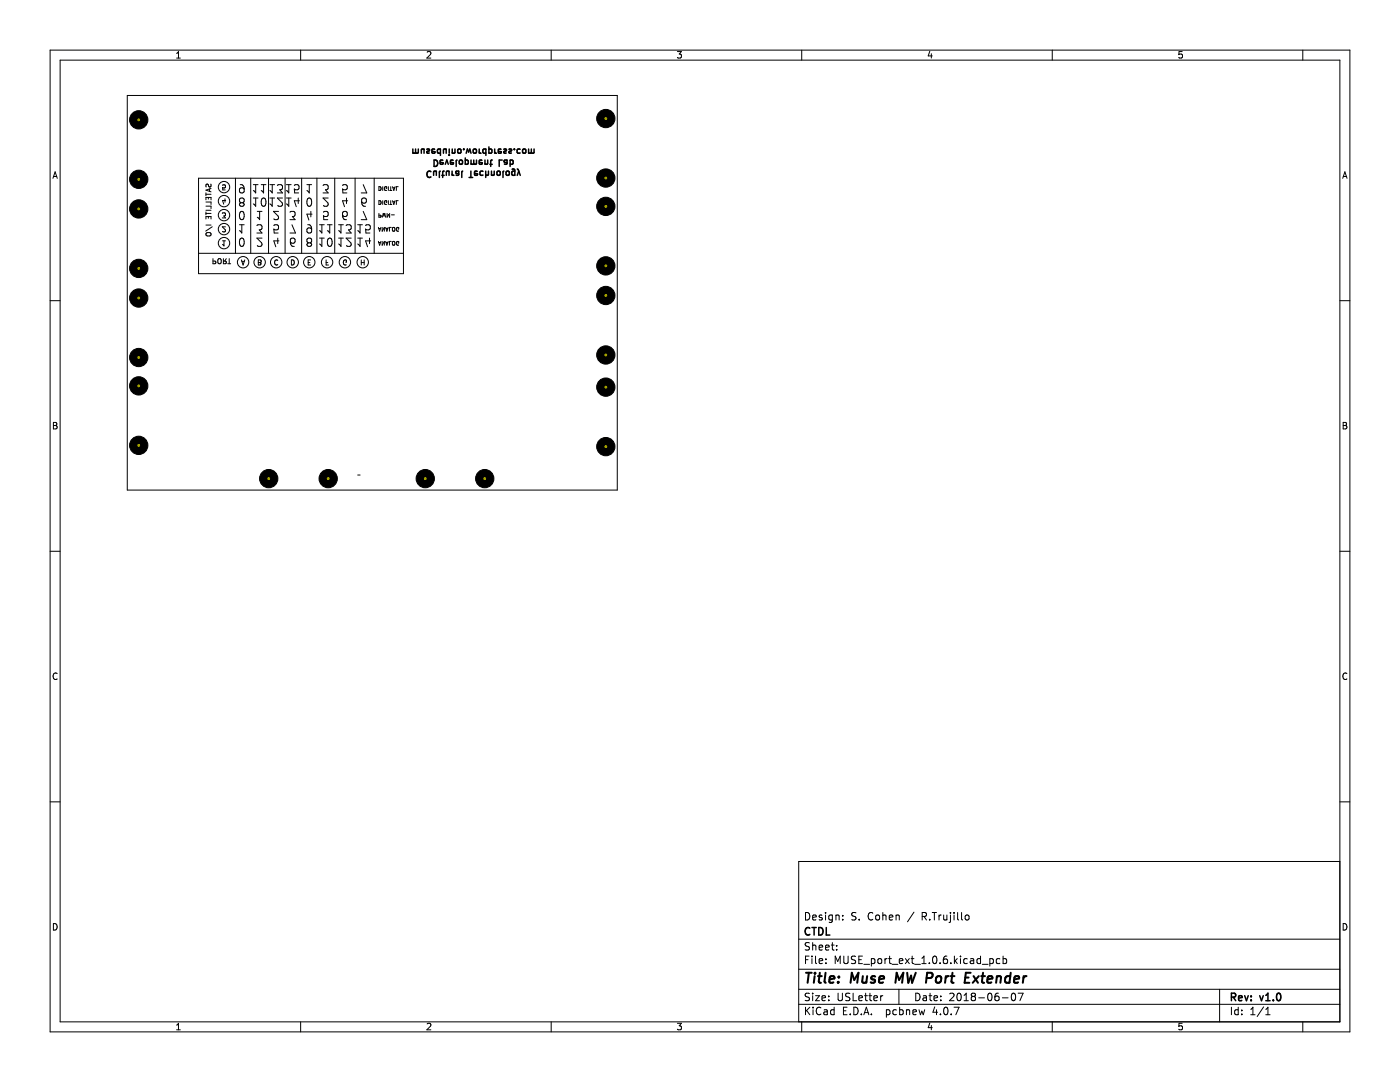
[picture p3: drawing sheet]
<svg xmlns="http://www.w3.org/2000/svg" width="279mm" height="216mm" viewBox="0 0 279 216" stroke-linecap="round" stroke-linejoin="round" font-family="sans-serif">
<g fill="none" stroke="#000" stroke-width=".2">
<path d="M10 10h259.4v195.9h-259.4zM12 12h255.4v191.9h-255.4zM25.4 19.1h97.8v78.7h-97.8zM35.2 11.6h.8M35.2 10.7l.4-.4v1.3M60 10v2M85.2 10.4l.5-.1 .3 .4-.8 .9h.8M110 10v2M135.2 10.3h.8l-.4 .5 .3 .1v.6l-.2 .1-.5-.1M160 10v2M185.6 10.2l-.4 1h.9M185.9 10.7v.9"/>
<path d="M210 10v2M235.9 10.3h-.6l-.1 .6 .2-.1h.5l.1 .2-.1 .5-.2 .1-.5-.1M260 10v2M10.6 35.6l.4-1.3 .4 1.3M10.7 35.2h.6M39.6 35.6h40.9v19h-40.9zM41.1 39.9v-.5h1v.5M41.1 38.5v.6M41.1 38.8h1M41.6 39.4v.3M41.8 37.7v.5M42.1 36.7l-.1 .6a.42 .42 0 0 1-.5-.5h-.4v.5"/>
<path d="M42.1 37.6l-1 .3 1 .4M44.4 37h.5v.5l-.5-.1 .1 .5h.4M44.9 39.7v.6M47 35.6v14.9M47.9 36.8a.65 .65 0 0 1 .8 .8v.6l-.1 .2-.5 .1-.2-.2-.1-.5 .1-.2 .5-.1 .3 .3M50 35.6v14.9M50.6 39.5h.9M50.6 36.8h.9M51 36.8v1.7l-.4-.5M51 39.5v1.7l-.4-.5M52.1 36.8h1M52.3 39.7l.2-.2a.88 .88 0 0 1 .6 .8 .88 .88 0 0 1-.6 .9l-.2-.2-.2-.5z"/>
<path d="M52.6 36.8v1.7l-.5-.5M53.6 35.6v14.9M53.9 39.5h.9M53.9 36.8h.9M54.3 36.8v1.7l-.4-.5M54.3 39.5v1.7l-.4-.5M55.4 37l.2-.2h.5l.3 .4-.1 .5-.5 .2 .6 .6h-1M56.4 39.5h-1l1 1.2-.1 .3-.2 .2-.7-.2M56.9 35.6v14.9M57.2 39.5h.9M57.2 36.8h.9M57.6 36.8v1.7l-.4-.5"/>
<path d="M57.6 39.5v1.7l-.4-.5M58.7 37l.3-.2 .6 .2 .1 .6-.2 .2-.5 .1-.3-.2 .1 .8h.8M59.5 39.5v1.1M60.2 35.6v14.9M61.3 36.8h.9M61.4 39.7l.2-.2a.88 .88 0 0 1 .6 .8 .88 .88 0 0 1-.6 .9l-.2-.2-.1-.5zM61.7 36.8v1.7l-.4-.5M63.2 35.6v14.9M64.5 37l.2-.2h.5l.3 .4-.1 .5-.5 .2 .6 .6h-1M65.5 39.5h-1l1 1.2-.1 .3-.2 .2-.6-.2M66.8 35.6v14.9M68.4 37l.2-.2 .6 .2 .1 .6-.2 .2-.5 .1-.2-.2v.8h.8"/>
<path d="M69.1 39.5v1.1M70.9 35.6v14.9M72.5 36.8l.7 1.7h-1.1M74.7 35.6v14.9M75.6 37.2a.38 .38 0 0 1 .5 .4 .38 .38 0 0 1-.5 .4zM76.4 37.2v.8M77 37.6h.2v-.3a.35 .35 0 0 0-.5 .3 .35 .35 0 0 0 .4 .4M77.5 37.2v.8M77.8 38h.4M78 37.2v.8M78.3 37.2l.3 .8 .2-.8M78.4 37.5h.4"/>
<path d="M79.5 37.2h-.4v.8M268 35.6l.4-1.3 .4 1.3M268.1 35.2h.6M39.6 50.5h40.9M41.1 43.7v-.5h1v.5M41.1 40.3h1v.5M41.1 41.1h1v.5M41.1 42.3v.6M41.1 42h1M41.1 42.6h1M41.1 44.9h1M41.2 46.5h.8l.1 .2v.2l-.3 .2-.6-.1-.1-.2z"/>
<path d="M41.6 43.2v.4M42.4 45.2l-1.3 .9M42.5 51.6v1l.5-.1v-.4h-.5M43.6 51.7l.3-.1 .2 .2v.5l-.2 .3-.4-.1v-.6zM44.4 42.6l.4-.1 .2 .2-.1 .3-.2 .1 .3 .4h-.6M44.4 48.1h.6M44.6 51.6v1l.5-.1v-.4h-.5M44.7 48.1v1l-.3-.3M45 45.3h-.6l.6 .7-.2 .3-.4-.1M45 40h-.6l.3 .7M45.2 51.6l-.4 .5M45.5 52.6h.5"/>
<path d="M45.7 51.6v1M47.8 44.8h.9M47.9 47.7l.3-.2a.88 .88 0 0 1 .6 .8 .88 .88 0 0 1-.6 .9l-.3-.2-.1-.5zM47.9 42.3l.3-.1a.88 .88 0 0 1 .6 .8 .88 .88 0 0 1-.6 .8l-.3-.1-.1-.5zM48.1 40.5l-.3-.4 .1-.4 .2-.2 .5 .1 .1 .2v.5l-.3 .2M48.1 40.5l-.3 .3 .3 .4h.3l.3-.4-.3-.3M48.1 40.5h.3M48.2 51.9l.3 1 .4-1M48.3 44.8v1.7l-.5-.5M48.3 52.2h.5M51.3 45l.2-.2h.5l.3 .4-.1 .5-.5 .2 .6 .6h-1M51.3 42.2h1"/>
<path d="M51.5 51.9h.4l.2 .2v.2l-.2 .1 .2 .2-.2 .3h-.4zM51.5 52.4h.4M51.8 42.2v1.6l-.5-.4M52.3 47.5h-1l1 1.2-.1 .3-.2 .2-.7-.2M54.6 45l.3-.2 .6 .2 .1 .6-.2 .2-.5 .1-.3-.2 .1 .8h.8M55.4 52a.45 .45 0 0 0-.6 .4 .45 .45 0 0 0 .6 .4M55.4 47.5v1.1M55.6 42.2h-1l1 1.2-.1 .3-.2 .1-.7-.1M55.7 48.1h-1.1l.4 1.1M57.9 42.3l.2-.1h.5l.3 .3-.1 .5-.5 .2 .6 .6h-1M57.9 48.2l.4 .3h.3l.3-.3-.2-.6-.4-.1-.3 .2a1.09 1.09 0 0 0 .4 1.5h.3M58.2 51.9a.51 .51 0 0 1 .5 .5 .51 .51 0 0 1-.5 .5z"/>
<path d="M58.3 44.8l.7 1.7h-1.1M59.8 40.1h-1.1l.4 1.1M61.4 44.8a.65 .65 0 0 1 .8 .8v.6l-.2 .2-.4 .1-.3-.2v-.5l.1-.2 .5-.1 .3 .3M61.5 52.4h.3M61.6 48.5l-.3-.4v-.4l.3-.2 .4 .1 .2 .2-.1 .5-.2 .2M61.6 48.5l-.3 .3 .3 .4h.3l.3-.4-.3-.3M61.6 48.5h.3M62 51.9h-.5v1h.5M62 42.2v1.1M62.3 42.7h-1l.3 1.2M63.8 47.5h.9M63.8 44.8h.9"/>
<path d="M64.2 44.8v1.7l-.4-.5M64.2 47.5v1.7l-.4-.5M64.6 42.3l.2-.1 .6 .1 .1 .6-.2 .2-.5 .1-.2-.2v.8h.8M65.1 52.4h.3M65.1 51.9v1h.5M65.3 44.8h1M65.5 47.7l.2-.2a.88 .88 0 0 1 .6 .8 .88 .88 0 0 1-.6 .9l-.2-.2-.2-.5zM65.8 44.8v1.7l-.5-.5M67.6 47.5h.9M67.6 44.8h.9M68 44.8v1.7l-.4-.5M68 47.5v1.7l-.4-.5"/>
<path d="M68.4 42.9l.3 .3 .4-.1 .2-.2-.2-.6-.4-.1-.3 .1a1.09 1.09 0 0 0 .4 1.5h.3M69 52.3h.1v-.3a.46 .46 0 0 0-.6 .4 .46 .46 0 0 0 .6 .4M69.1 45l.2-.2h.5l.3 .4-.1 .5-.5 .2 .6 .6h-1M69.4 40.1h-1l.4 1.1M70.1 47.5h-1l1 1.2-.1 .3-.2 .2-.7-.2M71.4 47.5h.9M71.4 44.8h.9M71.9 44.8v1.7l-.5-.5M71.9 47.5v1.7l-.5-.5M72.1 51.9v1M72.1 52.4h.6M72.2 40.2l.3 .3h.5l.1-.3-.1-.6-.5-.1-.2 .2a1.09 1.09 0 0 0 .3 1.5h.4"/>
<path d="M72.5 42.2l.7 1.6h-1.1M72.7 51.9v1M73 45l.2-.2 .6 .2 .1 .6-.2 .2-.5 .1-.2-.2v.8h.8M73.7 47.5v1.1M74 48.1h-1l.4 1.1M75.5 45.4l.3 .7 .2-.7M75.5 48.2l.3 .7 .2-.7M75.6 45.6h.3M75.6 48.4h.3M75.6 40a.38 .38 0 0 1 .5 .4 .38 .38 0 0 1-.5 .4zM75.6 42.6v.7h.4v-.3l-.4-.1M76.3 45.4v.7l.4-.7v.7"/>
<path d="M76.3 48.2v.7l.4-.7v.7M76.3 43.3l.2-.7 .1 .5 .2-.5 .2 .7M76.4 40v.8M77 45.4l.2 .7 .3-.7M77 48.2l.2 .7 .3-.7M77 40.4h.2v-.3a.35 .35 0 0 0-.5 .3 .35 .35 0 0 0 .4 .4M77 45.6h.4M77 48.4h.4M77.3 42.6v.7l.2-.5 .3 .5v-.7M77.5 40v.8M77.8 40.8h.4M78 40v.8"/>
<path d="M78.1 45.4h-.4v.7M78.1 48.2h-.4v.7M78.1 42.9h.6M78.3 45.5l.2-.1 .3 .1-.1 .6-.4-.1zM78.3 48.3l.2-.1 .3 .1-.1 .6-.4-.1zM78.3 40l.3 .8 .2-.8M78.4 40.3h.4M79.4 45.7h.2v-.3a.35 .35 0 0 0-.5 .3 .35 .35 0 0 0 .4 .4M79.4 48.5h.2v-.3a.35 .35 0 0 0-.5 .3 .35 .35 0 0 0 .4 .4M79.5 40h-.4v.8M10 60h2M267.4 60h2"/>
<path d="M10.7 84.3h.4l.2 .2-.2 .4 .2 .1 .1 .3-.2 .3h-.5zM10.7 84.9h.4M71.4 94.8h.5M268.1 84.3h.4l.2 .2-.2 .4 .2 .1 .1 .3-.2 .3h-.5zM268.1 84.9h.4M10 110h2M267.4 110h2M11.4 134.4a.62 .62 0 0 0-.9 .4 .62 .62 0 0 0 .7 .8l.2-.1M268.8 134.4a.62 .62 0 0 0-.9 .4 .62 .62 0 0 0 .7 .8l.2-.1M10 160h2M267.4 171.9h-108v32M267.4 160h2"/>
<path d="M10.7 184.3a.66 .66 0 0 1 .7 .6 .66 .66 0 0 1-.7 .7zM159.4 197.4h108M159.4 193.4h108M159.4 187.4h108M160.8 182.1a.76 .76 0 0 1 .8 .7 .76 .76 0 0 1-.8 .8zM160.8 191.5h.5M161.5 190.8h-.7v1.5M161.5 198.3l-.5-.1-.2 .1v.5l.6 .2 .1 .4-.2 .3-.6-.1M161.5 188.2l-.5-.1-.2 .1v.5l.6 .2 .1 .4-.2 .3-.6-.1M162 190.8v.1M162 191.3v1M162.2 183.1l.7-.2-.1-.2-.4-.1-.2 .2 .1 .7h.5"/>
<path d="M162.2 188.1v1.5M162.2 198.2v.1M162.2 198.7v1M162.2 188.7l.2-.1 .4 .1v.9M162.8 198.7h.7l-.7 1h.7M162.8 190.8v1.3l.2 .2M163.5 189.1l.7-.2-.1-.2-.4-.1-.2 .2v.7h.6M163.5 191.8l.7-.2-.1-.2-.4-.1-.2 .2v.7h.6M164 199.2l.8-.2-.1-.2-.4-.1-.3 .2 .1 .7h.6M164 182.7l-.3-.1-.2 .2v.2l.5 .2v.3h-.5M164.8 182.1v.1M164.8 182.6v1"/>
<path d="M164.8 189.1l.7-.2-.1-.2-.4-.1-.2 .2v.7h.6M164.8 192.1v.2M164.8 191.4v.1M165.4 199.5v.2M165.4 198.8v.1M165.9 188.6h.6M166.1 182.7l-.4-.1-.3 .3 .1 .6h.6M166.1 188.1v1.3l.4 .2M166.1 182.6v1.2l-.3 .3-.3-.1M166.7 192.3v-1.5l.5 1.1 .5-1.1v1.5M166.8 182.7l.2-.1 .4 .1 .1 .9M166.8 182.6v1"/>
<path d="M167 189.4v.2M167 188.7v.1M167.3 198.2v1.2l.2 .3h.3l.3-.3v-1.2M168.2 183.4v.2M168.2 182.7v.1M168.4 190.8v1.2l.3 .3h.3l.3-.3v-1.2M169.6 198.3l-.6-.1-.2 .3 .1 .3 .6 .3v.4l-.2 .2-.5-.1M170.3 198.2v1.5h.7M170.8 190.9l-.6-.1-.2 .1v.5l.6 .2 .2 .4-.3 .3-.6-.1M170.8 182.2l-.5-.1-.3 .3 .1 .3 .7 .3v.4l-.3 .2-.5-.1M171.4 199.2l.7-.2-.1-.2-.4-.1-.2 .2 .1 .7h.5M171.4 191.5h.5"/>
<path d="M171.5 183.4v.2M172.1 190.8h-.7v1.5h.7M172.4 192.4h1.1M172.5 198.7h.6M172.8 198.2v1.3l.3 .2M173.4 198.7h.6M173.6 198.2v1.3l.4 .2M173.9 191.4l.4-.1 .3 .3-.1 .6h-.6M173.9 191.3v1.5M174.2 182.2a.71 .71 0 0 0-1 .5 .71 .71 0 0 0 .7 .9l.3-.2M174.4 199.2l.7-.2-.1-.2-.4-.1-.2 .2 .1 .7h.5M174.8 182.7l.2-.1 .5 .1v.6l-.1 .2-.4 .1-.2-.2z"/>
<path d="M175.3 191.4l.2-.1 .4 .1 .1 .6-.2 .2-.3 .1-.2-.2zM175.8 198.7v1M176.2 182.7l.2-.1 .4 .1v.9M176.2 198.7l-.4 .3M176.2 182.1v1.5M176.6 191.3v1M177 191.3l-.4 .3M177.3 191.3h.6M177.5 183.1l.7-.2-.1-.2-.4-.1-.2 .2v.7h.6M177.5 190.8v1.3l.4 .2M178 192.4h1.2M178.8 182.7l.2-.1 .4 .1 .1 .9"/>
<path d="M178.8 182.6v1M179.4 197.4v3M179.5 191.8l.7-.2-.1-.2-.4-.1-.2 .2v.7h.6M180.7 191.3l.8 1M181.5 191.3l-.8 1M181.8 191.3h.6M182 190.8v1.3l.4 .2M182.4 182l-1.3 1.9M182.5 192.4h1.2M182.8 198.2a.76 .76 0 0 1 .8 .7 .76 .76 0 0 1-.8 .8zM184 192.3h.8M184 191.2l.4-.4v1.5"/>
<path d="M184 182.9l.8-.1 .1-.2-.1-.4-.2-.1h-.6v1.5M184.3 198.8h.5l.1 .9M184.4 182.9l.5 .7M184.9 199l-.5 .1-.2 .2 .2 .4 .5-.1M185.4 198.7h.6M185.5 192.1v.2M185.5 183.4v.2M185.6 198.2v1.3l.4 .2M186 182.1h.9M186.3 190.9l.2-.1a.8 .8 0 0 1 .5 .7 .8 .8 0 0 1-.5 .8l-.2-.2-.2-.4zM186.4 199.2l.7-.2-.1-.2-.4-.1-.2 .2 .1 .7h.5M186.5 182.1v1.5"/>
<path d="M187.4 182.6v1M187.6 192.1v.2M187.8 199.5v.2M187.8 198.8v.1M187.8 182.6l-.4 .3M188.3 182.6l.1 .9 .4 .1 .2-.2M189 190.8l-.5 .1a1.01 1.01 0 0 0 0 1.4l.5-.2 .1-.5-.3-.2h-.4l-.1 .2M189 182.6v1M189.5 198.3l.6-.1 .3 .4-.9 1.1h.9M189.7 182.6v1.3l-.3 .2M189.7 182.1v.1M189.8 192.1v.2"/>
<path d="M190.4 182.1v.1M190.4 182.6v1M190.5 190.8v1.5M190.6 191.7l.4 .6M191 191.3l-.5 .6M191.1 198.3l.2-.1a.8 .8 0 0 1 .5 .7 .8 .8 0 0 1-.5 .8l-.2-.2-.1-.4zM191.1 182.1v1.3l.2 .2M191.7 190.8v.1M191.7 191.3v1M191.9 182.1v1.3l.2 .2M192.4 199.7h.9M192.4 198.6l.4-.4v1.5"/>
<path d="M192.7 182.7l.2-.1 .4 .1 .1 .6-.1 .2-.4 .1-.2-.2zM193 191.4l-.4-.1-.3 .3 .2 .6h.5M193.7 191.4h.6v.9M194.1 198.8l-.3-.3 .3-.3 .4 .1 .2 .2-.3 .3M194.1 198.8l-.3 .3v.3l.3 .3h.3l.3-.3v-.3l-.3-.3M194.1 198.8h.3M194.3 191.6l-.5 .1-.2 .2 .2 .4 .5-.1M195.3 199.1h1.2M195.7 191.4l-.4-.1-.3 .3 .1 .6h.6M195.7 190.8v1.5M196 192.4h1.2M197.3 198.3l.2-.1a.8 .8 0 0 1 .5 .7 .8 .8 0 0 1-.5 .8l-.2-.2-.2-.4z"/>
<path d="M197.5 191.4l.5-.1 .3 .3-.2 .6h-.6M197.5 191.3v1.5M199.3 198.2l-.5 .1a1.01 1.01 0 0 0 0 1.4l.5-.2 .1-.5-.3-.2h-.4l-.2 .2M199.5 191.4l-.4-.1-.3 .3 .2 .6h.5M200 199.1h1.2M200.2 191.4l.4-.1 .3 .3-.1 .6h-.6M200.2 190.8v1.5M202 198.3l.2-.1a.8 .8 0 0 1 .5 .7 .8 .8 0 0 1-.5 .8l-.2-.2-.2-.4zM203.2 198.2h1l-.7 1.5M243.4 197.4v6.5M268.1 184.3a.66 .66 0 0 1 .7 .6 .66 .66 0 0 1-.7 .7zM35.2 204.6l.4-.4v1.3"/>
<path d="M35.2 205.5h.8M60 203.9v2M85.2 204.3l.5-.1 .3 .4-.8 .9h.8M110 203.9v2M135.2 204.2h.8l-.4 .5 .3 .1v.6l-.2 .1-.5-.1M159.4 200.4h108M160 203.9v2M160.8 201v1.5M161 201.6l.6 .9M161.6 201l-.8 .8M162.3 201v.1M162.3 201.5v1"/>
<path d="M163.8 201.1a.71 .71 0 0 0-1 .5 .71 .71 0 0 0 .7 .9l.3-.2M164.5 201.6h.5l.1 .9M165.1 201.8l-.5 .1-.2 .2 .2 .4 .5-.1M166.5 201.6l-.5-.1-.2 .3 .1 .6h.6M166.5 201v1.5M168.3 201.7h.5M169 201h-.7v1.5h.7M169.7 202.3v.2M170.4 201a.76 .76 0 0 1 .9 .7 .76 .76 0 0 1-.9 .8zM171.9 202.3v.2M172.4 202.5l.5-1.5 .5 1.5M172.5 202.1h.8"/>
<path d="M173.9 202.3v.2M176.9 201.6l.4-.1 .3 .3-.1 .6h-.6M176.9 201.5v1.5M178.9 201.6l-.4-.1-.3 .3 .1 .6h.6M179.5 201.6l.5-.1 .3 .3-.2 .6h-.6M179.5 201v1.5M180.9 201.6l.2-.1 .4 .1v.9M180.9 201.5v1M182.2 202l.7-.2-.1-.2-.4-.1-.2 .2 .1 .7h.5M183.4 201.5l.3 1 .3-.7 .3 .7 .2-1M185.6 204.1l-.4 1h.9M185.9 204.6v.9"/>
<path d="M186.5 200.9l-.3 1.1h.9M186.9 201.5v1M187.7 202.3v.2M188.5 201.1l.2-.1a.8 .8 0 0 1 .5 .7 .8 .8 0 0 1-.5 .8l-.2-.2-.2-.4zM189.8 202.3v.2M190.4 201h1l-.6 1.5M210 203.9v2M235.9 204.2h-.6l-.1 .6 .2-.1h.5l.1 .2-.1 .5-.2 .1-.5-.1M245.8 201v1.5M247.1 201.6l-.4-.1-.3 .3 .1 .6h.6M247.1 201v1.5M247.8 202.3v.2"/>
<path d="M247.8 201.6v.1M249.6 202.5h.9M249.6 201.4l.4-.4v1.5M252.2 200.9l-1.3 1.9M252.6 201.4l.4-.4v1.5M252.6 202.5h.9M260 203.9v2"/>
<circle cx="44.7" cy="37.3" r="1.14"/>
<circle cx="44.7" cy="48.5" r="1.14"/>
<circle cx="44.7" cy="45.7" r="1.14"/>
<circle cx="44.7" cy="40.1" r="1.14"/>
<circle cx="44.7" cy="42.9" r="1.14"/>
<circle cx="48.5" cy="52.3" r="1.14"/>
<circle cx="51.8" cy="52.3" r="1.14"/>
<circle cx="55.1" cy="52.3" r="1.14"/>
<circle cx="58.4" cy="52.3" r="1.14"/>
<circle cx="61.7" cy="52.3" r="1.14"/>
<circle cx="65.3" cy="52.3" r="1.14"/>
<circle cx="68.8" cy="52.3" r="1.14"/>
<circle cx="72.4" cy="52.3" r="1.14"/>
</g>
<g fill="none" stroke="#000" stroke-width=".3">
<path d="M82.4 29.7v.9M82.9 30.4l-.1 .2-.4-.1M82.9 29.7v.7M83.5 29.7l-.1 .8-.3 .1-.2-.2M84.6 29.7v.9M84.6 29.9l-.5-.1v.8M85.2 29.8h.5v.3l-.5 .2 .2 .3 .3-.1M86 34.3a.6 .6 0 0 0-.8 .4 .6 .6 0 0 0 .5 .7l.3-.1M86.6 31.9a.64 .64 0 0 1 .8 .7 .64 .64 0 0 1-.8 .6zM86.7 29.8l-.3-.1-.2 .2 .1 .6h.4l.1-.2-.6-.1M87.1 34.3l-.5-.1-.1 .8M87.1 34.1v.9"/>
<path d="M87.9 34.1l-.2 .2v1.1M87.9 29.8l-.4-.1-.2 .3 .1 .5h.5M87.9 29.7v1.3M88.2 35h.5M88.4 32l-.4-.1-.2 .2 .1 .6h.5v-.2l-.6-.1M88.7 34.1l-.4 .2v1.1M88.9 32.8l.3-.9 .3 .9M89 29.7v.9M89 29.9l-.4-.1-.1 .8M89.6 34.3l-.5-.1v.8M89.6 34.1v.9M89.6 29.7v.9"/>
<path d="M89.6 30.9v.1M90.2 34.7l.4 .3M90.2 34.1v.9M90.3 29.7v.9M90.4 32l-.3-.1-.2 .2 .1 .6h.4l.1-.2-.6-.1M90.8 29.7l-.1 .8h-.4M91.2 31.9l-.2 .2v1.1M91.4 29.9l.2-.2 .3 .2 .1 .4-.1 .2h-.5zM91.6 34.2l-.5-.1-.1 .2v.3l.6 .1M91.6 34.1l-.1 .8h-.5M91.8 32l.3-.1 .2 .3v.3l-.2 .3-.5-.3zM92.3 34.1l-.1 .2v1.1"/>
<path d="M92.6 29.7v.2M92.9 32l.3-.1 .3 .3-.2 .5h-.4M92.9 31.5v1.3M93 30.6l.3-.9 .2 .6 .3-.6 .2 .9M93.6 35.4h.7M94 34.1v1.3M94 31.9v.9M94.5 29.9l.2-.2 .3 .2 .1 .4-.1 .2h-.5zM94.5 32.6l-.1 .2-.4-.1M94.5 31.9v.7M95.1 31.9l-.1 .8-.3 .1-.2-.2M95.2 34.2l-.3-.1-.2 .2 .1 .6h.4l.1-.2-.6-.1"/>
<path d="M95.6 29.7v.9M95.6 30.3l.4 .3M96.2 32l-.4-.1-.2 .2 .1 .6h.5v-.2l-.6-.1M96.4 34.2l-.4-.1-.2 .3 .1 .5h.5M96.8 31.9v.9M96.9 34.1v1.3M97 29.8l-.4-.1-.2 .3 .1 .5h.5M97 29.7v1.3M97.3 31.9v.8h-.5M97.5 34.1l-.1 .8h-.5M97.6 29.8l.3-.1 .3 .3-.1 .5h-.5M97.6 29.3v1.3"/>
<path d="M97.8 32.8h.4M98.1 34.1v.9M98.2 31.9l-.3 .2v1.1M98.6 34.1v.8h-.5M98.7 30.3l.4 .3M98.7 29.7v.9M99.3 34.2l.3-.1 .2 .3v.3l-.2 .3-.4-.3zM100 29.8l-.4-.1-.2 .2 .1 .6h.5l.1-.2-.7-.1M100.2 31.9h-.6v1.3M100.5 29.8h.5v.3l-.5 .2 .2 .3 .3-.1M100.6 34.1l-.2 .2v1.1M101 34.3l.2-.2 .4 .2 .1 .4-.2 .2h-.5z"/>
<path d="M101.2 32l-.4-.1-.2 .2 .1 .3 .5 .1M101.2 31.9l-.1 .8h-.4M101.6 29.8h.4v.3l-.4 .2 .1 .3 .3-.1M101.8 32l.4-.1 .2 .3-.1 .5h-.5M101.8 31.9v1.3M102.2 33.8l.3-.1 .2 .3v1M102.7 29.7v.2M102.7 34.2l-.3-.1-.3 .3 .2 .5h.4M103.2 33.7l.3 .4M103.5 34.1l-.3 .9M103.5 34.1l.3 .9M103.8 29.8l-.4-.1-.2 .3 .1 .5h.5"/>
<path d="M104.3 29.9l.2-.2 .4 .2 .1 .4-.2 .2h-.5zM105.5 29.7v.9M106 30.4l-.1 .2-.4-.1M106 29.7v.7M106.6 29.7l-.1 .8-.3 .1-.2-.2M161.6 185.2a.71 .71 0 0 0-1 .5 .71 .71 0 0 0 .7 .9l.3-.2M162 185.1h.9M162.5 185.1v1.5M163.4 185.1a.76 .76 0 0 1 .9 .7 .76 .76 0 0 1-.9 .8zM164.9 185.1v1.5h.7M245.8 199l.7-.1 .1-.2-.1-.4-.2-.1h-.5v1.5M246.1 199l.5 .7"/>
<path d="M247.2 199.2l.7-.2-.1-.2-.4-.1-.2 .2 .1 .7h.5M248.4 198.7l.4 1 .3-1M249.7 199.5v.2M249.7 198.8v.1M251.4 198.7l.4 1 .3-1M252.6 199.7h.9M252.6 198.6l.4-.4v1.5M254.1 199.5v.2M254.9 198.3l.2-.1a.8 .8 0 0 1 .5 .7 .8 .8 0 0 1-.5 .8l-.2-.2-.1-.4z"/>
</g>
<g fill="none" stroke="#000" stroke-width=".4">
<path d="M160.9 194.1h1.1M161.4 194.1l-.2 2M162.6 194.8l-.2 1.3M162.7 194.1l-.1 .2M163.2 194.8h.8M163.6 194.1l-.2 1.7 .1 .2 .3 .1M164.8 194.1l-.3 1.7 .3 .3M165.5 195.4l1-.2v-.3h-.8l-.2 .9 .2 .3 .6-.1M167.3 195.9v.2M167.4 194.9v.2M169.7 196.1l.3-2 .5 1.4 .8-1.4-.2 2M172.2 194.8l-.1 1.2a.57 .57 0 0 0 .8-.1"/>
<path d="M173.1 194.8l-.2 1.3M174.7 194.9a.49 .49 0 0 0-.8 .3v.1l.7 .2 .1 .2-.4 .4-.5-.1M175.4 195.4l1-.2v-.3l-.6-.1-.3 .3v.9h.7M178.7 196.1l.2-2 .5 1.4 .9-1.4-.3 2M181 194.1l.3 2 .5-1.4 .2 1.4 .8-2M184.9 195.2l1-.1a.52 .52 0 0 0 .2-.5 .52 .52 0 0 0-.3-.5h-.8l-.2 2M186.9 195a.52 .52 0 0 1 .6-.2 .52 .52 0 0 1 .4 .4l-.1 .5a.55 .55 0 0 1-.5 .4 .55 .55 0 0 1-.6-.4zM188.8 194.8l-.2 1.3M189.3 194.8l-.4 .1-.2 .3M189.7 194.8h.8M190.1 194.1l-.2 1.7v.2l.4 .1M192.6 195.1h.7"/>
<path d="M193.7 194.1h-.9l-.3 2h1M194.3 194.8l.9 1.3M195.3 194.8l-1.2 1.3M195.8 194.8h.8M196.2 194.1l-.2 1.7v.2l.4 .1M197.1 195.4l.9-.2v-.3l-.6-.1-.3 .3v.9h.8M198.9 195a.49 .49 0 0 1 .9 .1l-.1 1M199 194.8l-.2 1.3M201.6 194.9a.66 .66 0 0 0-1 .3v.5l.1 .3h.8M201.7 194.1l-.2 2M202.4 195.4l1-.2-.1-.3-.5-.1-.4 .3v.9h.8M204.3 194.8l-.2 1.3"/>
<path d="M204.9 194.8l-.4 .1-.3 .3"/>
</g>
<g fill="#000" stroke="#000" stroke-width=".2">
<circle cx="27.7" cy="35.8" r="1.83"/>
<circle cx="27.7" cy="23.9" r="1.83"/>
<circle cx="120.9" cy="23.7" r="1.83"/>
<circle cx="120.9" cy="35.5" r="1.83"/>
<circle cx="27.7" cy="41.7" r="1.83"/>
<circle cx="27.7" cy="53.6" r="1.83"/>
<circle cx="27.7" cy="59.5" r="1.83"/>
<circle cx="120.9" cy="41.2" r="1.83"/>
<circle cx="120.9" cy="59" r="1.83"/>
<circle cx="120.9" cy="53.1" r="1.83"/>
<circle cx="27.7" cy="71.3" r="1.83"/>
<circle cx="27.7" cy="77" r="1.83"/>
<circle cx="120.9" cy="70.8" r="1.83"/>
<circle cx="120.9" cy="77.3" r="1.83"/>
<circle cx="27.7" cy="88.9" r="1.83"/>
<circle cx="53.6" cy="95.5" r="1.83"/>
<circle cx="65.5" cy="95.5" r="1.83"/>
<circle cx="84.9" cy="95.5" r="1.83"/>
<circle cx="96.7" cy="95.5" r="1.83"/>
<circle cx="120.9" cy="89.1" r="1.83"/>
</g>
<g fill="#cdca00" stroke="#cdca00" stroke-width=".2">
<circle cx="65.5" cy="95.5" r=".17"/>
<circle cx="53.6" cy="95.5" r=".17"/>
<circle cx="96.7" cy="95.5" r=".17"/>
<circle cx="84.9" cy="95.5" r=".17"/>
<circle cx="120.9" cy="77.3" r=".17"/>
<circle cx="120.9" cy="89.1" r=".17"/>
<circle cx="120.9" cy="59" r=".17"/>
<circle cx="120.9" cy="70.8" r=".17"/>
<circle cx="120.9" cy="41.2" r=".17"/>
<circle cx="120.9" cy="53.1" r=".17"/>
<circle cx="120.9" cy="23.7" r=".17"/>
<circle cx="120.9" cy="35.5" r=".17"/>
<circle cx="27.7" cy="35.8" r=".17"/>
<circle cx="27.7" cy="23.9" r=".18"/>
<circle cx="27.7" cy="53.6" r=".17"/>
<circle cx="27.7" cy="41.7" r=".17"/>
<circle cx="27.7" cy="71.3" r=".17"/>
<circle cx="27.7" cy="59.5" r=".17"/>
<circle cx="27.7" cy="88.9" r=".17"/>
<circle cx="27.7" cy="77" r=".17"/>
</g>
</svg>
